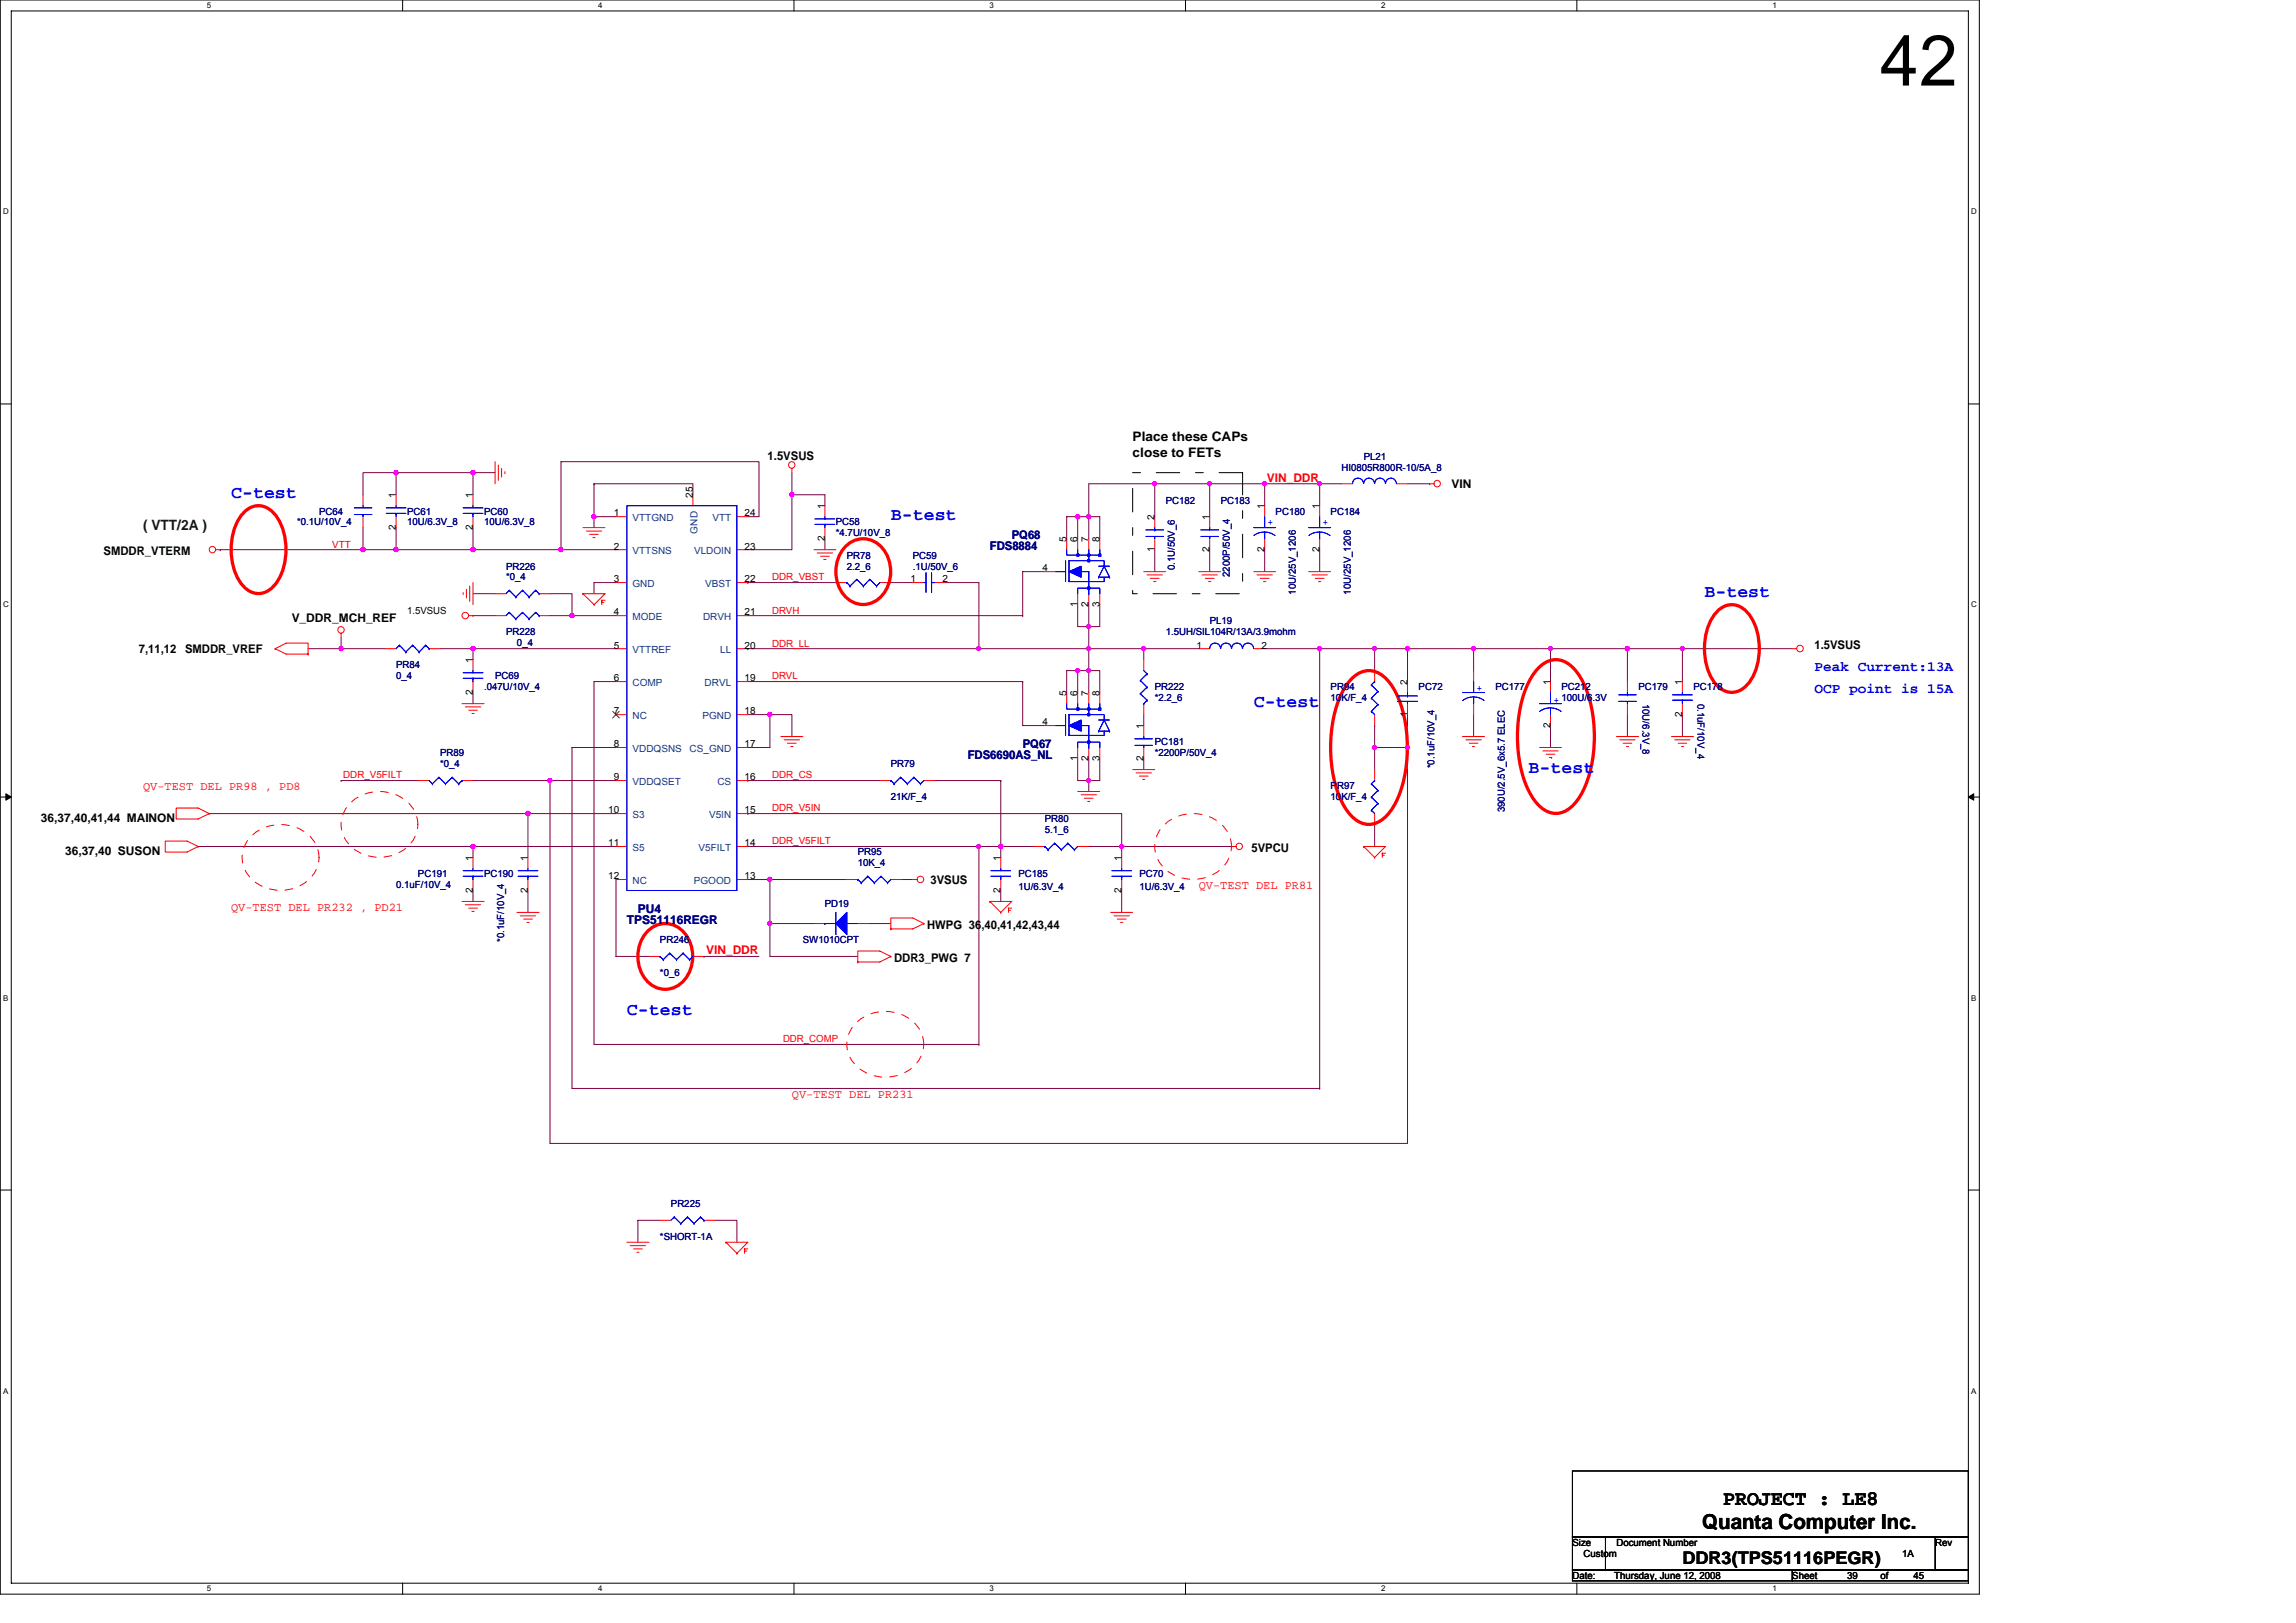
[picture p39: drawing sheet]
<svg xmlns="http://www.w3.org/2000/svg" width="297mm" height="210mm" viewBox="0 0 297 210" stroke-linecap="round" stroke-linejoin="round" font-family="sans-serif">
<defs><g id="words">
<text font-size="9.1" x="243.3" y="11.1">42</text>
<g font-size="2.7">
<text x="220.2" y="197.8">Quanta Computer Inc.</text>
<text x="222.9" y="194.7">PROJECT : LE8</text>
</g>
<g font-size="2.3" fill="#00f">
<text x="29.9" y="64.5">C-test</text>
<text x="115.2" y="67.3">B-test</text>
<text x="220.5" y="77.3">B-test</text>
<text x="162.2" y="91.5">C-test</text>
<text x="197.8" y="100">B-test</text>
<text x="81.1" y="131.3">C-test</text>
</g>
<text font-size="2.3" x="217.7" y="202.4">DDR3(TPS51116PEGR)</text>
<text font-size="1.8" fill="#004000" x="18.5" y="68.6">( VTT/2A )</text>
<g font-size="1.8" fill="#00f">
<text x="234.7" y="86.9">Peak Current:13A</text>
<text x="234.7" y="89.7">OCP point is 15A</text>
</g>
<g font-size="1.7">
<text x="146.5" y="57.1">Place these CAPs</text>
<text x="146.5" y="59.1">close to FETs</text>
</g>
<g font-size="1.5">
<text x="99.3" y="59.5">1.5VSUS</text>
<text x="187.8" y="63.2">VIN</text>
<text x="13.4" y="71.8">SMDDR_VTERM</text>
<text x="37.7" y="80.5">V_DDR_MCH_REF</text>
<text x="234.7" y="83.9">1.5VSUS</text>
<text x="18" y="84.5">7,11,12</text>
<text x="23.9" y="84.5">SMDDR_VREF</text>
<text x="5.3" y="106.4">36,37,40,41,44 MAINON</text>
<text x="8.4" y="110.7">36,37,40 SUSON</text>
<text x="161.9" y="110.3">5VPCU</text>
<text x="120.4" y="114.4">3VSUS</text>
<text x="115.7" y="124.5">DDR3_PWG 7</text>
<text x="119.9" y="120.2">HWPG 36,40,41,42,43,44</text>
</g>
<g font-size="1.5" fill="#f00">
<text x="163.9" y="62.3">VIN_DDR</text>
<text x="18.5" y="102.2">QV-TEST DEL PR98 , PD8</text>
<text x="29.9" y="117.9">QV-TEST DEL PR232 , PD21</text>
<text x="155.1" y="115">QV-TEST DEL PR81</text>
<text x="91.4" y="123.5">VIN_DDR</text>
<text x="102.4" y="142">QV-TEST DEL PR231</text>
</g>
<g font-size="1.5" fill="#000080">
<text x="128.1" y="71.1">FDS8884</text>
<text x="130.9" y="69.7">PQ68</text>
<text x="125.2" y="98.1">FDS6690AS_NL</text>
<text x="132.3" y="96.7">PQ67</text>
<text x="81.1" y="119.5">TPS51116REGR</text>
<text x="82.5" y="118.1">PU4</text>
</g>
<g font-size="1.3" fill="#000080">
<text x="176.4" y="59.5">PL21</text>
<text x="150.8" y="65.2">PC182</text>
<text x="157.9" y="65.2">PC183</text>
<text x="173.6" y="60.9">HI0805R800R-10/5A_8</text>
<text x="38.4" y="68">*0.1U/10V_4</text>
<text x="41.3" y="66.6">PC64</text>
<text x="52.7" y="66.6">PC61</text>
<text x="52.7" y="68">10U/6.3V_8</text>
<text x="62.6" y="66.6">PC60</text>
<text x="62.6" y="68">10U/6.3V_8</text>
<text x="108.1" y="68">PC58</text>
<text x="108.1" y="69.4">*4.7U/10V_8</text>
<text x="165" y="66.6">PC180</text>
<text x="172.1" y="66.6">PC184</text>
<text x="65.5" y="73.7">PR226</text>
<text x="65.5" y="75.1">*0_4</text>
<text x="109.6" y="72.3">PR78</text>
<text x="109.6" y="73.7">2.2_6</text>
<text x="118.1" y="72.3">PC59</text>
<text x="118.1" y="73.7">.1U/50V_6</text>
<text x="152" y="73.8" transform="rotate(-90 152 73.8)">0.1U/50V_6</text>
<text x="159.1" y="74.7" transform="rotate(-90 159.1 74.7)">2200P/50V_4</text>
<text x="167.6" y="76.9" transform="rotate(-90 167.6 76.9)">10U/25V_1206</text>
<text x="174.7" y="76.9" transform="rotate(-90 174.7 76.9)">10U/25V_1206</text>
<text x="65.5" y="82.2">PR228</text>
<text x="66.9" y="83.6">0_4</text>
<text x="150.8" y="82.2">1.5UH/SIL104R/13A/3.9mohm</text>
<text x="156.5" y="80.8">PL19</text>
<text x="51.2" y="86.5">PR84</text>
<text x="51.2" y="87.9">0_4</text>
<text x="62.6" y="89.3">.047U/10V_4</text>
<text x="64" y="87.9">PC69</text>
<text x="149.4" y="89.3">PR222</text>
<text x="172.1" y="89.3">PR94</text>
<text x="183.5" y="89.3">PC72</text>
<text x="193.5" y="89.3">PC177</text>
<text x="202" y="89.3">PC212</text>
<text x="212" y="89.3">PC179</text>
<text x="219.1" y="89.3">PC178</text>
<text x="149.4" y="90.7">*2.2_6</text>
<text x="172.1" y="90.7">10K/F_4</text>
<text x="212.5" y="91" transform="rotate(90 212.5 91)">10U/6.3V_8</text>
<text x="219.6" y="91" transform="rotate(90 219.6 91)">0.1uF/10V_4</text>
<text x="56.9" y="97.9">PR89</text>
<text x="56.9" y="99.3">*0_4</text>
<text x="115.2" y="99.3">PR79</text>
<text x="149.4" y="96.4">PC181</text>
<text x="149.4" y="97.9">*2200P/50V_4</text>
<text x="185.6" y="99.4" transform="rotate(-90 185.6 99.4)">*0.1uF/10V_4</text>
<text x="115.2" y="103.5">21K/F_4</text>
<text x="135.2" y="106.4">PR80</text>
<text x="135.2" y="107.8">5.1_6</text>
<text x="172.1" y="102.1">PR97</text>
<text x="172.1" y="103.5">10K/F_4</text>
<text x="194.7" y="105.1" transform="rotate(-90 194.7 105.1)">390U/2.5V_6x5.7 ELEC</text>
<text x="54.1" y="113.5">PC191</text>
<text x="62.6" y="113.5">PC190</text>
<text x="111" y="110.7">PR95</text>
<text x="111" y="112.1">10K_4</text>
<text x="131.8" y="113.5">PC185</text>
<text x="147.4" y="113.5">PC70</text>
<text x="51.2" y="114.9">0.1uF/10V_4</text>
<text x="106.7" y="117.3">PD19</text>
<text x="131.8" y="115.2">1U/6.3V_4</text>
<text x="147.4" y="115.2">1U/6.3V_4</text>
<text x="65.2" y="121.9" transform="rotate(-90 65.2 121.9)">*0.1uF/10V_4</text>
<text x="85.4" y="122">PR246</text>
<text x="103.9" y="122">SW1010CPT</text>
<text x="85.4" y="126.3">*0_6</text>
<text x="85.4" y="160.4">*SHORT-1A</text>
<text x="86.8" y="156.2">PR225</text>
</g>
<g font-size="1.3">
<text x="51.2" y="64.4" transform="rotate(-90 51.2 64.4)">1</text>
<text x="61.2" y="64.4" transform="rotate(-90 61.2 64.4)">1</text>
<text x="89.6" y="64.4" transform="rotate(-90 89.6 64.4)">25</text>
<text x="106.7" y="65.8" transform="rotate(-90 106.7 65.8)">1</text>
<text x="163.6" y="65.8" transform="rotate(-90 163.6 65.8)">1</text>
<text x="170.7" y="65.8" transform="rotate(-90 170.7 65.8)">1</text>
<text x="51.2" y="68.6" transform="rotate(-90 51.2 68.6)">2</text>
<text x="61.2" y="68.6" transform="rotate(-90 61.2 68.6)">2</text>
<text x="79.4" y="71.1">2</text>
<text x="79.4" y="66.8">1</text>
<text x="96.3" y="66.8">24</text>
<text x="96.3" y="71.1">23</text>
<text x="106.7" y="70" transform="rotate(-90 106.7 70)">2</text>
<text x="138" y="70.1" transform="rotate(-90 138 70.1)">5</text>
<text x="139.4" y="70.1" transform="rotate(-90 139.4 70.1)">6</text>
<text x="140.8" y="70.1" transform="rotate(-90 140.8 70.1)">7</text>
<text x="142.3" y="70.1" transform="rotate(-90 142.3 70.1)">8</text>
<text x="149.4" y="71.4" transform="rotate(-90 149.4 71.4)">1</text>
<text x="149.4" y="67.3" transform="rotate(-90 149.4 67.3)">2</text>
<text x="156.5" y="71.4" transform="rotate(-90 156.5 71.4)">2</text>
<text x="156.5" y="67.3" transform="rotate(-90 156.5 67.3)">1</text>
<text x="163.6" y="71.4" transform="rotate(-90 163.6 71.4)">2</text>
<text x="170.7" y="71.4" transform="rotate(-90 170.7 71.4)">2</text>
<text x="79.4" y="75.4">3</text>
<text x="96.3" y="75.4">22</text>
<text x="117.8" y="75.4">1</text>
<text x="121.9" y="75.4">2</text>
<text x="134.9" y="73.9">4</text>
<text x="52.7" y="79.4">1.5VSUS</text>
<text x="79.4" y="79.6">4</text>
<text x="79.4" y="83.9">5</text>
<text x="96.3" y="83.9">20</text>
<text x="96.3" y="79.6">21</text>
<text x="139.4" y="78.5" transform="rotate(-90 139.4 78.5)">1</text>
<text x="140.8" y="78.5" transform="rotate(-90 140.8 78.5)">2</text>
<text x="142.3" y="78.5" transform="rotate(-90 142.3 78.5)">3</text>
<text x="154.8" y="83.9">1</text>
<text x="163.2" y="83.9">2</text>
<text x="61.2" y="89.9" transform="rotate(-90 61.2 89.9)">2</text>
<text x="61.2" y="85.8" transform="rotate(-90 61.2 85.8)">1</text>
<text x="79.4" y="88.2">6</text>
<text x="96.3" y="88.2">19</text>
<text x="182.1" y="88.6" transform="rotate(-90 182.1 88.6)">2</text>
<text x="200.6" y="88.6" transform="rotate(-90 200.6 88.6)">1</text>
<text x="217.6" y="88.6" transform="rotate(-90 217.6 88.6)">1</text>
<text x="79.4" y="92.4">7</text>
<text x="96.3" y="92.4">18</text>
<text x="134.9" y="93.9">4</text>
<text x="138" y="90" transform="rotate(-90 138 90)">5</text>
<text x="139.4" y="90" transform="rotate(-90 139.4 90)">6</text>
<text x="140.8" y="90" transform="rotate(-90 140.8 90)">7</text>
<text x="142.3" y="90" transform="rotate(-90 142.3 90)">8</text>
<text x="148" y="94.3" transform="rotate(-90 148 94.3)">1</text>
<text x="182.1" y="92.8" transform="rotate(-90 182.1 92.8)">1</text>
<text x="200.6" y="94.2" transform="rotate(-90 200.6 94.2)">2</text>
<text x="217.6" y="92.8" transform="rotate(-90 217.6 92.8)">2</text>
<text x="79.4" y="101">9</text>
<text x="79.4" y="96.7">8</text>
<text x="96.3" y="101">16</text>
<text x="96.3" y="96.7">17</text>
<text x="139.4" y="98.4" transform="rotate(-90 139.4 98.4)">1</text>
<text x="140.8" y="98.4" transform="rotate(-90 140.8 98.4)">2</text>
<text x="142.3" y="98.4" transform="rotate(-90 142.3 98.4)">3</text>
<text x="148" y="98.4" transform="rotate(-90 148 98.4)">2</text>
<text x="78.7" y="105.2">10</text>
<text x="96.3" y="105.2">15</text>
<text x="61.2" y="111.4" transform="rotate(-90 61.2 111.4)">1</text>
<text x="68.3" y="111.4" transform="rotate(-90 68.3 111.4)">1</text>
<text x="78.7" y="113.8">12</text>
<text x="78.7" y="109.5">11</text>
<text x="96.3" y="109.5">14</text>
<text x="96.3" y="113.8">13</text>
<text x="129.5" y="111.4" transform="rotate(-90 129.5 111.4)">1</text>
<text x="145.1" y="111.4" transform="rotate(-90 145.1 111.4)">1</text>
<text x="61.2" y="115.5" transform="rotate(-90 61.2 115.5)">2</text>
<text x="68.3" y="115.5" transform="rotate(-90 68.3 115.5)">2</text>
<text x="129.5" y="115.5" transform="rotate(-90 129.5 115.5)">2</text>
<text x="145.1" y="115.5" transform="rotate(-90 145.1 115.5)">2</text>
<text x="203.4" y="200">Size</text>
<text x="204.9" y="201.4">Custom</text>
<text x="209.1" y="200">Document Number</text>
<text x="246.1" y="201.4">1A</text>
<text x="250.4" y="200">Rev</text>
<text x="203.4" y="204.3">Date:</text>
<text x="208.8" y="204.3">Thursday, June 12, 2008</text>
<text x="231.9" y="204.3">Sheet</text>
<text x="239" y="204.3">39</text>
<text x="243.3" y="204.3">of</text>
<text x="247.5" y="204.3">45</text>
</g>
<g font-size="1.3" fill="#f00">
<text x="43" y="70.8">VTT</text>
<text x="99.9" y="75.1">DDR_VBST</text>
<text x="99.9" y="83.7">DDR_LL</text>
<text x="99.9" y="79.4">DRVH</text>
<text x="99.9" y="87.9">DRVL</text>
<text x="44.4" y="100.7">DDR_V5FILT</text>
<text x="99.9" y="100.7">DDR_CS</text>
<text x="99.9" y="105">DDR_V5IN</text>
<text x="99.9" y="109.2">DDR_V5FILT</text>
<text x="101.3" y="134.9">DDR_COMP</text>
</g>
<g font-size="1.3" fill="#004080">
<text x="81.8" y="71.7">VTTSNS</text>
<text x="81.8" y="67.4">VTTGND</text>
<text x="89.8" y="71.7">VLDOIN</text>
<text x="90.2" y="69" transform="rotate(-90 90.2 69)">GND</text>
<text x="92.2" y="67.4">VTT</text>
<text x="81.8" y="75.9">GND</text>
<text x="91.2" y="75.9">VBST</text>
<text x="81.8" y="80.2">MODE</text>
<text x="90.9" y="80.2">DRVH</text>
<text x="81.8" y="88.8">COMP</text>
<text x="81.8" y="84.5">VTTREF</text>
<text x="91.2" y="88.8">DRVL</text>
<text x="93.2" y="84.5">LL</text>
<text x="81.8" y="93">NC</text>
<text x="90.9" y="93">PGND</text>
<text x="81.8" y="101.6">VDDQSET</text>
<text x="81.8" y="97.3">VDDQSNS</text>
<text x="89.2" y="97.3">CS_GND</text>
<text x="92.8" y="101.6">CS</text>
<text x="81.8" y="105.8">S3</text>
<text x="91.7" y="105.8">V5IN</text>
<text x="81.8" y="110.1">S5</text>
<text x="90.4" y="110.1">V5FILT</text>
<text x="81.8" y="114.4">NC</text>
<text x="89.8" y="114.4">PGOOD</text>
</g>
<g font-size="1.3" fill="#00f">
<text x="164" y="67.9">+</text>
<text x="171.2" y="67.9">+</text>
<text x="191.1" y="89.4">+</text>
<text x="201" y="90.9">+ 100U/6.3V</text>
</g>
<g font-size="1">
<text x="26.8" y="1.1">5</text>
<text x="77.4" y="1.1">4</text>
<text x="128" y="1.1">3</text>
<text x="178.7" y="1.1">2</text>
<text x="229.3" y="1.1">1</text>
<text x=".4" y="27.7">D</text>
<text x="255" y="27.7">D</text>
<text x=".4" y="78.6">C</text>
<text x="255" y="78.6">C</text>
<text x=".4" y="129.5">B</text>
<text x="255" y="129.5">B</text>
<text x=".4" y="180.3">A</text>
<text x="255" y="180.3">A</text>
<text x="26.8" y="205.9">5</text>
<text x="77.4" y="205.9">4</text>
<text x="128" y="205.9">3</text>
<text x="178.7" y="205.9">2</text>
<text x="229.3" y="205.9">1</text>
</g>
</g></defs>
<path d="M0 0h256.1v206.2h-256.1zM1.5 1.4h253.2v203.4h-253.2z" fill="none" stroke="#000" stroke-width=".13"/>
<g fill="#fff">
<path d="M26.8 .1h.5v1.2h-.5z"/>
<path d="M26.8 205h.5v1.1h-.5z"/>
</g>
<path d="M52.1 0v1.4M52.1 204.8v1.4" fill="none" stroke="#000" stroke-width=".13"/>
<g fill="#fff">
<path d="M77.4 .1h.6v1.2h-.6z"/>
<path d="M77.4 205h.6v1.1h-.6z"/>
</g>
<path d="M102.7 0v1.4M102.7 204.8v1.4" fill="none" stroke="#000" stroke-width=".13"/>
<g fill="#fff">
<path d="M128 .1h.6v1.2h-.6z"/>
<path d="M128 205h.6v1.1h-.6z"/>
</g>
<path d="M153.4 0v1.4M153.4 204.8v1.4" fill="none" stroke="#000" stroke-width=".13"/>
<g fill="#fff">
<path d="M178.7 .1h.5v1.2h-.5z"/>
<path d="M178.7 205h.5v1.1h-.5z"/>
</g>
<path d="M204 0v1.4M204 204.8v1.4" fill="none" stroke="#000" stroke-width=".13"/>
<g fill="#fff">
<path d="M229.3 .1h.6v1.2h-.6z"/>
<path d="M229.3 205h.6v1.1h-.6z"/>
<path d="M.4 26.8h.7v1.2h-.7z"/>
<path d="M255 26.8h.7v1.2h-.7z"/>
<path d="M.4 77.7h.7v1.1h-.7z"/>
<path d="M255 77.7h.7v1.1h-.7z"/>
</g>
<path d="M0 52.3h1.5M254.7 52.3h1.4" fill="none" stroke="#000" stroke-width=".13"/>
<g fill="#fff">
<path d="M.4 128.5h.7v1.2h-.7z"/>
<path d="M255 128.5h.7v1.2h-.7z"/>
</g>
<path d="M0 103.1h1.5M254.7 103.1h1.4" fill="none" stroke="#000" stroke-width=".13"/>
<path d="M.8 102.7l.7 .4-.7 .4zM254.7 103.1l.7-.4v.8z" fill="#000" stroke="#000" stroke-width=".13"/>
<g fill="#fff">
<path d="M.4 179.4h.7v1.1h-.7z"/>
<path d="M255 179.4h.7v1.1h-.7z"/>
</g>
<path d="M0 154h1.5M254.7 154h1.4M203.4 190.3h51.3v8.5h-51.3zM203.4 198.8h4.3v4.3h-4.3zM207.7 198.8h42.7v4.3h-42.7zM250.4 198.8h4.3v4.3h-4.3zM203.4 203.1h28.5v1.4h-28.5zM231.9 203.1h22.8v1.4h-22.8z" fill="none" stroke="#000" stroke-width=".13"/>
<g fill="none" stroke="#800040" stroke-width=".13">
<path d="M28.5 71.1h.1M28.5 71.1h51.2M47 68.3v2.8M47 71.1h.1M51.2 68.3v2.8M51.2 71.1h.1M51.2 61.2h-4.2v2.8M51.2 61.2h.1M51.2 61.2v2.8M51.2 61.2h10M61.2 71.1h.1M61.2 79.7h2.8"/>
<path d="M61.2 68.3v2.8M61.2 61.2h.1M61.2 61.2v2.8M61.2 61.2h2.8M61.2 76.8h2.8M71.2 76.8h2.8v2.9M71.2 79.7h2.8M72.6 71.1h.1M74 79.7h5.7M74 79.7h.1M76.9 62.6h12.7v1.4M76.9 66.8h2.8"/>
<path d="M76.9 66.8v1.5M76.9 62.6h.1M76.9 62.6v4.2M79.7 75.4h-2.8v1.4M96.7 66.8h1.5v-7.1h-25.6v11.4M96.7 75.4h.1M96.7 75.4h11.4M96.7 79.7h35.6M102.4 64v7.1h-5.7M102.4 64h4.3v1.4M102.4 61.2v2.8M102.4 64h.1"/>
<path d="M106.7 69.7v1.4M115.2 75.4h2.9M122.4 75.4h4.2v8.5M132.3 79.7h.1M135.2 74h-2.9v5.7M139.4 78.2v2.9h1.5M139.4 66.8h-1.4v2.9M139.4 66.8h.1M139.4 66.8h1.5M139.4 66.8v2.9M140.9 66.8h.1M140.9 66.8h1.4v2.9"/>
<path d="M140.9 78.2v2.9M140.9 66.8v2.9M142.3 78.2v2.9h-1.4M149.4 71.1v2.9M149.4 62.6v4.2M149.4 62.6h.1M149.4 62.6h-8.5v4.2M149.4 62.6h7.1M156.5 62.6v4.2M156.5 71.1v2.9M156.5 62.6h7.1v2.8M156.5 62.6h.1"/>
<path d="M163.6 71.1v2.9M163.6 62.6h7.1M170.7 62.6h2.9M170.7 71.1v2.9M170.7 62.6h.1M170.7 62.6v2.8M182.1 62.6h2.9M39.9 83.9h4.2M44.1 83.9h.1M44.1 82.5v1.4M44.1 83.9h5.7M56.9 83.9h4.3"/>
<path d="M61.2 83.9h18.5M61.2 89.6v1.4M61.2 83.9h.1M61.2 83.9v1.4M79.7 96.7h-5.7v44.1h96.7M79.7 88.2h-2.8v46.9h49.7M96.7 92.5h2.9M96.7 83.9h.1M96.7 83.9h51.3M96.7 88.2h35.6M99.6 92.5v4.2h-2.9M99.6 92.5h.1"/>
<path d="M99.6 92.5h2.8v2.8M126.6 83.9h.1M132.3 88.2h.1M132.3 88.2v5.7h2.9M139.4 86.8h-1.4v2.8M139.4 86.8h.1M139.4 86.8h1.5M139.4 98.1v2.9h1.5M139.4 86.8v2.8M140.9 83.9h.1M140.9 81.1h.1M140.9 83.9v2.9"/>
<path d="M140.9 86.8v2.8M140.9 86.8h1.4v2.8M140.9 86.8h.1M140.9 98.1v2.9M140.9 81.1v2.8M142.3 98.1v2.9h-1.4M148 83.9v1.4M148 83.9h7.1M148 92.5v1.4M148 98.1v1.5M163.6 83.9h7.1M170.7 83.9h7.1"/>
<path d="M170.7 83.9v56.9M177.8 83.9v2.9M177.8 83.9h.1M177.8 96.7h4.3M177.8 93.9h.1M177.8 96.7v2.9M177.8 83.9h22.8M177.8 93.9v2.8M182.1 83.9v4.3M182.1 96.7v51.2h-110.9v-46.9M182.1 96.7h.1M182.1 92.5v4.2"/>
<path d="M190.6 92.5v2.8M190.6 83.9v2.9M190.6 83.9h.1M200.6 83.9h.1M200.6 93.9v2.8M210.5 83.9v4.3M210.5 92.5v2.8M210.5 83.9h-9.9v4.3M210.5 83.9h.1M210.5 83.9h7.2M217.7 83.9h14.2M217.7 83.9h.1"/>
<path d="M217.7 83.9v4.3M217.7 92.5v2.8M25.6 109.5h35.6M27.1 105.3h41.2M44.1 101h.1M44.1 101h10M61.2 109.5v1.4M61.2 115.2v1.4M61.2 101h10M61.2 109.5h18.5M61.2 109.5h.1M68.3 105.3h.1"/>
<path d="M68.3 115.2v2.8M71.2 101h.1M71.2 101h8.5M79.7 105.3h-11.4v5.6M79.7 113.8v9.9h4.3M96.7 105.3h48.4v4.2M96.7 105.3h.1M96.7 101h.1M96.7 101h17.1M96.7 113.8h2.9M96.7 109.5h37M99.6 113.8h.1"/>
<path d="M99.6 119.5h.1M99.6 113.8h10M99.6 113.8v5.7M105.3 119.5h-5.7v4.2h11.4M112.4 119.5h2.8M116.7 113.8h1.4M120.9 101h8.6M126.6 109.5v25.6M126.6 109.5h.1M129.5 109.5v1.4M129.5 109.5h.1M129.5 101h.1"/>
<path d="M129.5 115.2v1.4M129.5 101v8.5M140.9 109.5h4.2M140.9 101h.1M140.9 101v1.4M145.1 109.5h.1M145.1 109.5v1.4M145.1 115.2v2.8M145.1 109.5h14.2M177.8 106.7v2.8M91.1 123.7h.1M91.1 123.7h7.1"/>
<path d="M126.6 135.1h.1M85.4 157.9h-2.9v2.8M92.5 157.9h2.8v2.8M170.7 140.8h.1"/>
</g>
<g fill="#f0f" stroke="#f0f" stroke-width=".13">
<circle cx="149.4" cy="62.6" r=".28"/>
<circle cx="163.6" cy="62.6" r=".28"/>
<circle cx="156.5" cy="62.6" r=".28"/>
<circle cx="170.7" cy="62.6" r=".28"/>
<circle cx="210.5" cy="83.9" r=".28"/>
<circle cx="217.6" cy="83.9" r=".28"/>
<circle cx="182.1" cy="83.9" r=".28"/>
<circle cx="190.6" cy="83.9" r=".28"/>
<circle cx="99.6" cy="92.4" r=".28"/>
<circle cx="72.6" cy="71.1" r=".27"/>
<circle cx="61.2" cy="83.9" r=".28"/>
<circle cx="99.6" cy="113.8" r=".28"/>
<circle cx="102.4" cy="64" r=".28"/>
<circle cx="76.8" cy="66.8" r=".28"/>
<circle cx="129.5" cy="109.5" r=".27"/>
<circle cx="61.2" cy="71.1" r=".28"/>
<circle cx="99.6" cy="119.5" r=".28"/>
<circle cx="140.8" cy="83.9" r=".28"/>
<circle cx="126.6" cy="83.9" r=".28"/>
<circle cx="145.1" cy="109.5" r=".28"/>
<circle cx="44.1" cy="83.9" r=".27"/>
<circle cx="147.9" cy="83.9" r=".28"/>
<circle cx="170.7" cy="83.9" r=".28"/>
<circle cx="140.8" cy="66.8" r=".28"/>
<circle cx="139.4" cy="66.8" r=".28"/>
<circle cx="140.8" cy="81.1" r=".28"/>
<circle cx="140.8" cy="86.7" r=".27"/>
<circle cx="139.4" cy="86.7" r=".27"/>
<circle cx="140.8" cy="101" r=".27"/>
<circle cx="177.8" cy="83.9" r=".28"/>
<circle cx="51.2" cy="71.1" r=".27"/>
<circle cx="47" cy="71.1" r=".28"/>
<circle cx="51.2" cy="61.1" r=".27"/>
<circle cx="61.2" cy="61.1" r=".28"/>
<circle cx="74" cy="79.6" r=".27"/>
<circle cx="182.1" cy="96.7" r=".28"/>
<circle cx="177.8" cy="96.7" r=".28"/>
<circle cx="71.1" cy="101" r=".27"/>
<circle cx="126.6" cy="109.5" r=".28"/>
<circle cx="61.2" cy="109.5" r=".28"/>
<circle cx="68.3" cy="105.2" r=".28"/>
<circle cx="200.6" cy="83.9" r=".27"/>
</g>
<g fill="none" stroke="#f00" stroke-width=".13">
<path d="M64 59.7v2.9M27.9 71.1h.6M47 64v1.4M47 66.8v1.5M51.2 64v1.4M51.2 66.8v1.5M59.9 76.7v.2M60.3 76.2v1.2M60.6 79.7h.6M60.8 75.8v2M61.2 79.7h.1M61.2 75.4v2.8"/>
<path d="M61.2 64v1.4M61.2 66.8v1.5M64 79.7h1.5M64 76.8h1.5M64.5 60.2v1.9M64.9 60.6v1.1M65.3 61v.3M69.7 79.7h1.5M69.7 76.8h1.5M75.4 68.3h2.9M75.4 76.8h2.9l-1.4 1.4M75.4 76.8h.1"/>
<path d="M75.4 76.8l1.5 1.4M75.9 68.7h1.9M76.3 69.1h1.1M76.7 69.6h.3M76.9 78.2h.1M77.8 77.7h.5M77.8 77.8v-.1v.5M77.8 77.9h.3M79.7 79.7h1.4M79.7 75.4h1.4M79.7 71.1h1.4M79.7 66.8h1.4"/>
<path d="M89.6 64v1.4M95.3 79.7h1.4M95.3 75.4h1.4M95.3 71.1h1.4M95.3 66.8h1.4M102.4 60.6v.6M105.3 71.1h2.8M105.7 71.5h2M106.1 72h1.2M106.6 72.4h.3M106.7 65.4v1.4M106.7 68.3v1.4"/>
<path d="M108.1 75.4h1.5M113.8 75.4h1.4M118.1 75.4h1.4M120.9 75.4h1.5M135.2 74h1.4M138 69.7v1.4M139.4 69.7v1.4M139.4 76.8v1.4M140.9 69.7v1.4M140.9 76.8v1.4M142.3 69.7v1.4M142.3 76.8v1.4"/>
<path d="M148 74h2.8M148.4 74.4h2M148.8 74.8h1.2M149.2 75.2h.3M149.4 66.8v1.5M149.4 69.7v1.4M155.1 74h2.8M155.5 74.4h2M155.9 74.8h1.2M156.4 75.2h.3M156.5 66.8v1.5M156.5 69.7v1.4"/>
<path d="M162.2 74h2.8M162.6 74.4h2M163 74.8h1.2M163.5 75.2h.3M163.6 65.4v1.4M163.6 69.7v1.4M169.3 74h2.8M169.7 74.4h2M170.2 74.8h1.1M170.6 75.2h.3M170.7 65.4v1.4M170.7 69.7v1.4"/>
<path d="M173.6 62.6h1.4M180.7 62.6h1.4M185 62.6h.1M185 62.6h.5M35.6 83.9l1.4 .7h2.9M35.6 83.9h.1M35.6 83.9l1.4-.7h2.9v1.4M39.9 84.6h.1M44.1 81.9v.6M49.8 83.9h1.4M55.5 83.9h1.4M59.8 91h2.8"/>
<path d="M60.2 91.5h2M60.6 91.9h1.2M61.1 92.3h.2M61.2 85.3v1.5M61.2 88.2v1.4M79.7 88.2h1.4M79.7 96.7h1.4M79.7 92.5h1.4M79.7 83.9h1.4M95.3 88.2h1.4M95.3 96.7h1.4M95.3 92.5h1.4"/>
<path d="M95.3 83.9h1.4M101 95.3h2.9M101.4 95.7h2M101.9 96.2h1.1M102.3 96.6h.3M135.2 93.9h1.4M138 89.6v1.4M139.4 89.6v1.4M139.4 96.7v1.4M140.9 89.6v1.4M140.9 96.7v1.4M142.3 89.6v1.4"/>
<path d="M142.3 96.7v1.4M146.5 99.6h2.9M147 100h2M148 85.3v1.5M148 91v1.5M148 93.9v1.4M148 96.7v1.4M155.1 83.9h1.4M162.2 83.9h1.4M177.8 86.8v1.4M177.8 92.5v1.4M177.8 99.6v1.4"/>
<path d="M182.1 88.2v1.4M182.1 91v1.5M189.2 95.3h2.9M189.7 95.7h1.9M190.1 96.2h1.1M190.5 96.6h.3M190.6 86.8v1.4M190.6 91v1.5M199.2 96.7h2.8M199.6 97.2h2M200 97.6h1.2M200.4 98h.3"/>
<path d="M200.6 88.2v1.4M200.6 92.5v1.4M200.7 98h.1M209.1 95.3h2.9M209.5 95.7h2M210 96.2h1.1M210.4 96.6h.3M210.5 88.2v1.4M210.5 91v1.5M216.2 95.3h2.9M216.7 95.7h1.9M217.1 96.2h1.1"/>
<path d="M217.5 96.6h.3M217.7 88.2v1.4M217.7 91v1.5M231.9 83.9h.5M21.4 108.8h2.8l1.4 .7-1.4 .7h-2.8zM22.8 104.5h2.8l1.5 .8-1.5 .7h-2.8zM25.6 109.5h.1M27.1 105.3h.1M54.1 101h1.4M59.8 116.6h2.8M59.8 101h1.4M60.2 117.1h2"/>
<path d="M60.6 117.5h1.2M61.1 117.9h.2M61.2 110.9v1.5M61.2 113.8v1.4M66.9 118h2.8M67.3 118.5h2M67.8 118.9h1.1M68.2 119.3h.2M68.3 110.9v1.5M68.3 113.8v1.4M79.7 109.5h1.4M79.7 105.3h1.4"/>
<path d="M79.7 101h1.4M79.7 113.8h1.4M95.3 109.5h1.4M95.3 105.3h1.4M95.3 101h1.4M95.3 113.8h1.4M105.3 119.5h1.4M109.6 113.8h1.4M111 119.5h1.4M113.8 101h1.4M115.2 113.8h1.5M118.1 113.8h.6"/>
<path d="M119.5 119.5l-1.4 .7h-2.9M119.5 119.5h.1M119.5 119.5l-1.4-.7h-2.9v1.4M119.5 101h1.4M128.1 116.6h2.8l-1.4 1.4M128.1 116.6h.1M128.1 116.6l1.4 1.4M129.5 118h.1M129.5 110.9v1.5M129.5 113.8v1.4M130.5 117.5h.4M130.5 117.6v-.1v.5"/>
<path d="M130.5 117.8h.2M133.7 109.5h1.5M139.4 102.4h2.9M139.4 109.5h1.5M139.9 102.8h2M140.3 103.3h1.1M140.7 103.7h.3M143.7 118h2.8M144.1 118.5h2M144.5 118.9h1.2M145 119.3h.3M145.1 110.9v1.5"/>
<path d="M145.1 113.8v1.4M147.4 100.4h1.1M147.8 100.8h.3M159.3 109.5h.1M159.3 109.5h.6M176.4 109.5h2.9l-1.5 1.4M176.4 109.5h.1M176.4 109.5l1.4 1.4M177.8 110.9h.1M177.8 105.3v1.4M178.8 110.4h.5M178.8 110.5v-.1v.5"/>
<path d="M178.8 110.7h.3M84 123.7h1.4M89.6 123.7h1.5M111 124.5h.1M115.2 123.7l-1.4 .8h-2.8M115.2 123.7h.1M115.2 123.7l-1.4-.7h-2.8v1.5M115.2 120.2h.1M85.4 157.9h1.4M91.1 157.9h1.4M81.1 160.7h2.9M81.5 161.2h2"/>
<path d="M82 161.6h1.1M82.4 162h.3M93.9 160.7h2.8l-1.4 1.5M93.9 160.7h.1M93.9 160.7l1.4 1.5M95.3 162.2h.1M96.3 161.6h.4M96.3 161.7v-.1v.6M96.3 161.9h.3"/>
<circle cx="27.5" cy="71.1" r=".42"/>
<circle cx="60.2" cy="79.6" r=".42"/>
<circle cx="102.4" cy="60.2" r=".42"/>
<circle cx="185.9" cy="62.6" r=".42"/>
<circle cx="44.1" cy="81.5" r=".42"/>
<circle cx="232.9" cy="83.9" r=".43"/>
<circle cx="119.1" cy="113.8" r=".42"/>
<circle cx="160.3" cy="109.5" r=".42"/>
</g>
<path d="M146.5 61.2h14.3v15.6h-14.3z" fill="none" stroke="#000" stroke-width=".13" stroke-dasharray="3 2 1 2"/>
<path d="M31.6 66.2a2.56 2.56 0 0 1 4.1 .6 8.1 8.1 0 0 1 0 8.6 2.62 2.62 0 0 1-4.5 0 8.2 8.2 0 0 1 0-8.6zM109.2 70.9a3.2 3.2 0 0 1 5.4 .7 4.7 4.7 0 0 1-1.5 6.3 3.4 3.4 0 0 1-4.7-2.3 4.9 4.9 0 0 1 .8-4.7zM222.3 79a2.56 2.56 0 0 1 4 .6 8.1 8.1 0 0 1 0 8.6 2.63 2.63 0 0 1-4.5 0 8.1 8.1 0 0 1 0-8.6zM175 87.7a2.84 2.84 0 0 1 4.2 0 10.8 10.8 0 0 1 2.7 6.1 17 17 0 0 1-1.5 10.4 4.3 4.3 0 0 1-3.3 2.5 3.5 3.5 0 0 1-2.7-1.6 13.9 13.9 0 0 1-2.3-8.4 14.7 14.7 0 0 1 2.3-8.3zM199.2 86.3a2.84 2.84 0 0 1 4.2 0 10.8 10.8 0 0 1 2.7 6.1 17 17 0 0 1-1.6 10.4 4.3 4.3 0 0 1-3.2 2.4 3.5 3.5 0 0 1-2.7-1.6 13.9 13.9 0 0 1-2.3-8.3 14.6 14.6 0 0 1 2.3-8.4zM83.6 120.7a3.2 3.2 0 0 1 5.4 .7 4.7 4.7 0 0 1-1.6 6.3 3.4 3.4 0 0 1-4.6-2.3 4.9 4.9 0 0 1 .8-4.7z" fill="none" stroke="#f00" stroke-width=".42"/>
<path d="M32.5 108.2a5.5 5.5 0 0 1 8.1 .6 3.9 3.9 0 0 1-1.8 5.8 5.3 5.3 0 0 1-7.2-2.2 3.8 3.8 0 0 1 .9-4.2zM45.3 103.9a5.5 5.5 0 0 1 8.1 .6 3.9 3.9 0 0 1-1.8 5.8 5.3 5.3 0 0 1-7.2-2.2 3.8 3.8 0 0 1 .9-4.2zM150.6 106.8a5.5 5.5 0 0 1 8 .6 3.9 3.9 0 0 1-1.7 5.8 5.3 5.3 0 0 1-7.2-2.2 3.8 3.8 0 0 1 .9-4.2zM110.7 132.4a5.5 5.5 0 0 1 8.1 .6 3.9 3.9 0 0 1-1.8 5.8 5.3 5.3 0 0 1-7.1-2.2 3.8 3.8 0 0 1 .8-4.2z" fill="none" stroke="#f00" stroke-width=".13" stroke-dasharray="1 1 1 1 1 1 1 1"/>
<g fill="none" stroke="#00f" stroke-width=".13">
<path d="M45.8 66.6h2.3M45.8 65.7h2.3M47 65.4v.3M47 66.6h.1M47 66.6v.2M50 66.4h2.5M50 65.7h2.5M51.2 65.4v.3M51.2 66.4h.1M51.2 66.4v.4M59.9 66.4h2.6M59.9 65.7h2.6"/>
<path d="M61.2 65.4v.3M61.2 66.4h.1M61.2 66.4v.4M65.9 76.4h.1M65.9 79.2h.1M65.9 76.4l-.4 .4M65.9 76.4l.8 .8M65.9 79.2l-.4 .5M65.9 79.2l.8 .9M66.7 77.2h.1M67.6 76.4h.1M67.6 79.2h.1"/>
<path d="M67.6 76.4l-.9 .8M67.6 76.4l.8 .8M67.6 79.2l-.9 .9M67.6 79.2l.8 .9M68.4 77.2h.1M69.3 76.4h.1M69.3 79.2h.1M69.3 76.4l-.9 .8M69.3 76.4l.4 .4M69.3 79.2l-.9 .9M69.3 79.2l.4 .5M69.7 76.8h.1"/>
<path d="M69.7 79.7h.1M81.1 65.4h14.2v49.8h-14.2zM105.4 67.8h2.6M105.4 67.1h2.6M106.7 66.8v.3M106.7 67.8h.1M106.7 67.8v.5M109.6 75.4h.1M109.6 75.4l.4 .4M110 75.8h.1M110.8 75h.1M110.8 75l.9 .8"/>
<path d="M110.8 75l-.8 .8M111.7 75.8h.1M112.5 75h.1M112.5 75l.9 .8M112.5 75l-.8 .8M113.4 75.8h.1M113.8 75.4l-.4 .4M119.5 75.4h.3M119.8 74.1v2.6M120.5 74.1v2.6M120.5 75.4h.1M120.5 75.4h.4"/>
<path d="M136.6 74h1.3M137.9 72.5v2.7M138 71.1v.7h1.6v-.1h-.3v.3h.3v-.3M139.4 71.1v.7h2.9v-.7M139.4 76.8v-.7h2.9v.7M139.9 74h1v2.1M140.7 72.4h.3v.3h-.3zM140.9 71.1v.9h.1v-.3h-.3v.3h.2v-.2M140.9 72v.5M140.9 75.9h-.2v.3h.3v-.3h-.1v.9M140.9 76.8h.1M142.1 71.7h.3v.3h-.3z"/>
<path d="M142.1 73.3h1.4M142.1 74.7h.1M142.3 74.7h1.2M142.9 73.3v-.8h-4.6v2.7h4.6v-.5M142.9 73.3l-.8 1.4M142.9 73.3l.6 1.4M143.5 74.7h.1M148.2 68.6h2.3M148.2 69.4h2.3M149.4 69.4v.3M149.4 68.6h.1M149.4 68.3v.3"/>
<path d="M155.4 69.4h2.2M155.4 68.6h2.2M156.5 68.3v.3M156.5 69.4h.1M156.5 69.4v.3M162.2 68.3h2.8M162.2 69.3a2.23 2.23 0 0 1 1.4-.5 2.16 2.16 0 0 1 1.4 .5M163.6 68.8v.9M163.6 66.8v1.5M169.3 68.3h2.8M169.3 69.3a2.23 2.23 0 0 1 1.4-.5 2.16 2.16 0 0 1 1.4 .5M170.7 68.8v.9"/>
<path d="M170.7 66.8v1.5M175 62.6a.71 .71 0 0 1 .7-.7 .71 .71 0 0 1 .7 .7M176.4 62.6a.7 .7 0 0 1 .7-.7 .7 .7 0 0 1 .7 .7M177.8 62.6a.7 .7 0 0 1 .7-.7 .7 .7 0 0 1 .7 .7 .71 .71 0 0 1 .7-.7 .71 .71 0 0 1 .8 .7M51.7 83.5h.1M51.7 83.5l-.5 .4M51.7 83.5l.8 .8M52.5 84.3h.1M53.4 83.5h.1M53.4 83.5l-.9 .8M53.4 83.5l.8 .8M54.2 84.3h.1"/>
<path d="M55.1 83.5h.1M55.1 83.5l-.9 .8M55.1 83.5l.4 .4M55.5 83.9h.1M59.9 87.8h2.6M59.9 87h2.6M61.2 86.8v.2M61.2 87.8h.1M61.2 87.8v.4M66.7 80.1h.1M68.4 80.1h.1M136.6 93.9h1.3"/>
<path d="M137.9 92.5v2.6M138 91v.7h1.6v-.1h-.3v.3h.3v-.3M139.4 91v.7h2.9v-.7M139.4 96.7v-.7h2.9v.7M139.9 93.9h1v2.1M140.7 92.3h.3v.3h-.3zM140.9 91v.9h.1v-.3h-.3v.3h.2v-.2M140.9 91.9v.6M140.9 95.9h-.2v.3h.3v-.3h-.1v.8M140.9 96.7h.1M142.1 91.6h.3v.3h-.3zM142.1 93.2h1.4"/>
<path d="M142.1 94.6h.1M142.3 94.6h1.2M142.9 93.2v-.7h-4.6v2.6h4.6v-.5M142.9 93.2l-.8 1.4M142.9 93.2l.6 1.4M143.5 94.6h.1M146.8 96.4h2.3M146.8 95.6h2.3M147.5 88h.1M147.5 89.7h.1M147.5 88l.9 .9M147.5 89.7l.9 .9"/>
<path d="M148 95.3v.3M148 96.4h.1M148 91h.1M148 96.4v.3M148 86.8l.4 .4M148.4 87.2h.1M148.4 88.9h.1M148.4 90.6h.1M148.4 87.2l-.9 .8M148.4 88.9l-.9 .8M148.4 90.6l-.4 .4M156.5 83.9a.7 .7 0 0 1 .7-.7 .7 .7 0 0 1 .7 .7"/>
<path d="M157.9 83.9a.7 .7 0 0 1 .7-.7 .7 .7 0 0 1 .7 .7M159.3 83.9a.7 .7 0 0 1 .7-.7 .7 .7 0 0 1 .7 .7 .72 .72 0 0 1 .8-.7 .72 .72 0 0 1 .7 .7M177.4 92h.1M177.4 90.3h.1M177.4 88.6h.1M177.4 92l.4 .5M177.4 90.3l.9 .9M177.4 88.6l.9 .9M177.8 88.2h.1M177.8 88.2l-.4 .4M178.3 91.2h.1M178.3 89.5h.1"/>
<path d="M178.3 91.2l-.9 .8M178.3 89.5l-.9 .8M180.8 90h2.6M180.8 90.7h2.6M182.1 90.7v.3M182.1 90h.1M182.1 89.6v.4M189.2 89.6h2.9M190.6 90.2a2.16 2.16 0 0 1 1.4 .4M190.6 90.2a2.22 2.22 0 0 0-1.4 .4M190.6 90.2v.8M190.6 88.2v1.4"/>
<path d="M199.2 91h2.8M199.2 92.1a2.33 2.33 0 0 1 2.8 0M200.6 89.6v1.4M200.6 91.6h.1M200.6 91.6v.9M209.4 89.9h2.3M209.4 90.7h2.3M210.5 90.7v.3M210.5 89.9h.1M210.5 89.6v.3M216.4 90.6h2.5M216.4 89.9h2.5"/>
<path d="M217.7 89.6v.3M217.7 90.6h.1M217.7 90.6v.4M55.5 101l.4 .4M55.9 101.4h.1M56.8 100.6h.1M56.8 100.6l-.9 .8M56.8 100.6l.8 .8M57.6 101.4h.1M58.5 100.6h.1M58.5 100.6l-.9 .8M58.5 100.6l.8 .8"/>
<path d="M59.3 101.4h.1M59.8 101h.1M59.8 101l-.5 .4M59.9 113.4h2.6M59.9 112.6h2.6M61.2 112.4v.2M61.2 113.4h.1M61.2 113.4v.4M67 113.4h2.6M67 112.6h2.6M68.3 112.4v.2M68.3 113.4h.1"/>
<path d="M68.3 113.4v.4M106.7 119.5h.1M106.7 119.5h1.4M108.1 118v2.9M109.6 119.5h1.4M111 113.8h.1M111 113.8l.4 .4M111.4 114.2h.1M112.3 113.4h.1M112.3 113.4l.8 .8M112.3 113.4l-.9 .8M113.1 114.2h.1"/>
<path d="M114 113.4h.1M114 113.4l.8 .8M114 113.4l-.9 .8M114.8 114.2h.1M115.2 101h.1M115.2 113.8l-.4 .4M115.2 101l.5 .4M115.7 101.4h.1M116.5 100.6h.1M116.5 100.6l.9 .8M116.5 100.6l-.8 .8M117.4 101.4h.1"/>
<path d="M118.2 100.6h.1M118.2 100.6l.9 .8M118.2 100.6l-.8 .8M119.1 101.4h.1M119.5 101l-.4 .4M128.2 113.4h2.5M128.2 112.6h2.5M129.5 112.4v.2M129.5 113.4h.1M129.5 113.4v.4M135.2 109.5h.1M135.2 109.5l.4 .4"/>
<path d="M135.6 109.9h.1M136.4 109.1h.1M136.4 109.1l.9 .8M136.4 109.1l-.8 .8M137.3 109.9h.1M138.2 109.1h.1M138.2 109.1l.8 .8M138.2 109.1l-.9 .8M139 109.9h.1M139.4 109.5l-.4 .4M143.8 113.4h2.6M143.8 112.6h2.6"/>
<path d="M145.1 112.4v.2M145.1 113.4h.1M145.1 113.4v.4M177.4 104.8h.1M177.4 103.1h.1M177.4 101.4h.1M177.4 104.8l.4 .5M177.4 103.1l.9 .9M177.4 101.4l.9 .9M177.8 101h.1M177.8 101l-.4 .4M178.3 104h.1"/>
<path d="M178.3 102.3h.1M178.3 104l-.9 .8M178.3 102.3l-.9 .8M85.4 123.7h.1M85.4 123.7l.4 .5M85.8 124.2h.1M86.7 123.3h.1M86.7 123.3l.8 .9M86.7 123.3l-.9 .9M87.5 124.2h.1M88.4 123.3h.1M88.4 123.3l.8 .9"/>
<path d="M88.4 123.3l-.9 .9M89.2 124.2h.1M89.6 123.7l-.4 .5M87.2 157.5h.1M87.2 157.5l-.4 .4M87.2 157.5l.9 .8M88.1 158.3h.1M88.9 157.5h.1M88.9 157.5l-.8 .8M88.9 157.5l.9 .8M89.8 158.3h.1M90.6 157.5h.1"/>
<path d="M90.6 157.5l-.8 .8M90.6 157.5l.5 .4M91.1 157.9h.1"/>
</g>
<g fill="#00f" stroke="#00f" stroke-width=".13">
<path d="M138.3 93.9l1.6-.7v1.4z" fill-rule="evenodd"/>
<path d="M138.3 93.9l1.6-.7v1.4z" fill-rule="evenodd"/>
<path d="M109.6 118v2.9l-1.5-1.4z" fill-rule="evenodd"/>
<path d="M109.6 118v2.9l-1.5-1.4z" fill-rule="evenodd"/>
<path d="M138.3 74l1.6-.7v1.4z" fill-rule="evenodd"/>
<path d="M138.3 74l1.6-.7v1.4z" fill-rule="evenodd"/>
</g>
<path d="M79.3 92l.8 .9M80.1 92l-.9 .9" fill="none" stroke="#804000" stroke-width=".13"/>
<use href="#words"/>
</svg>
